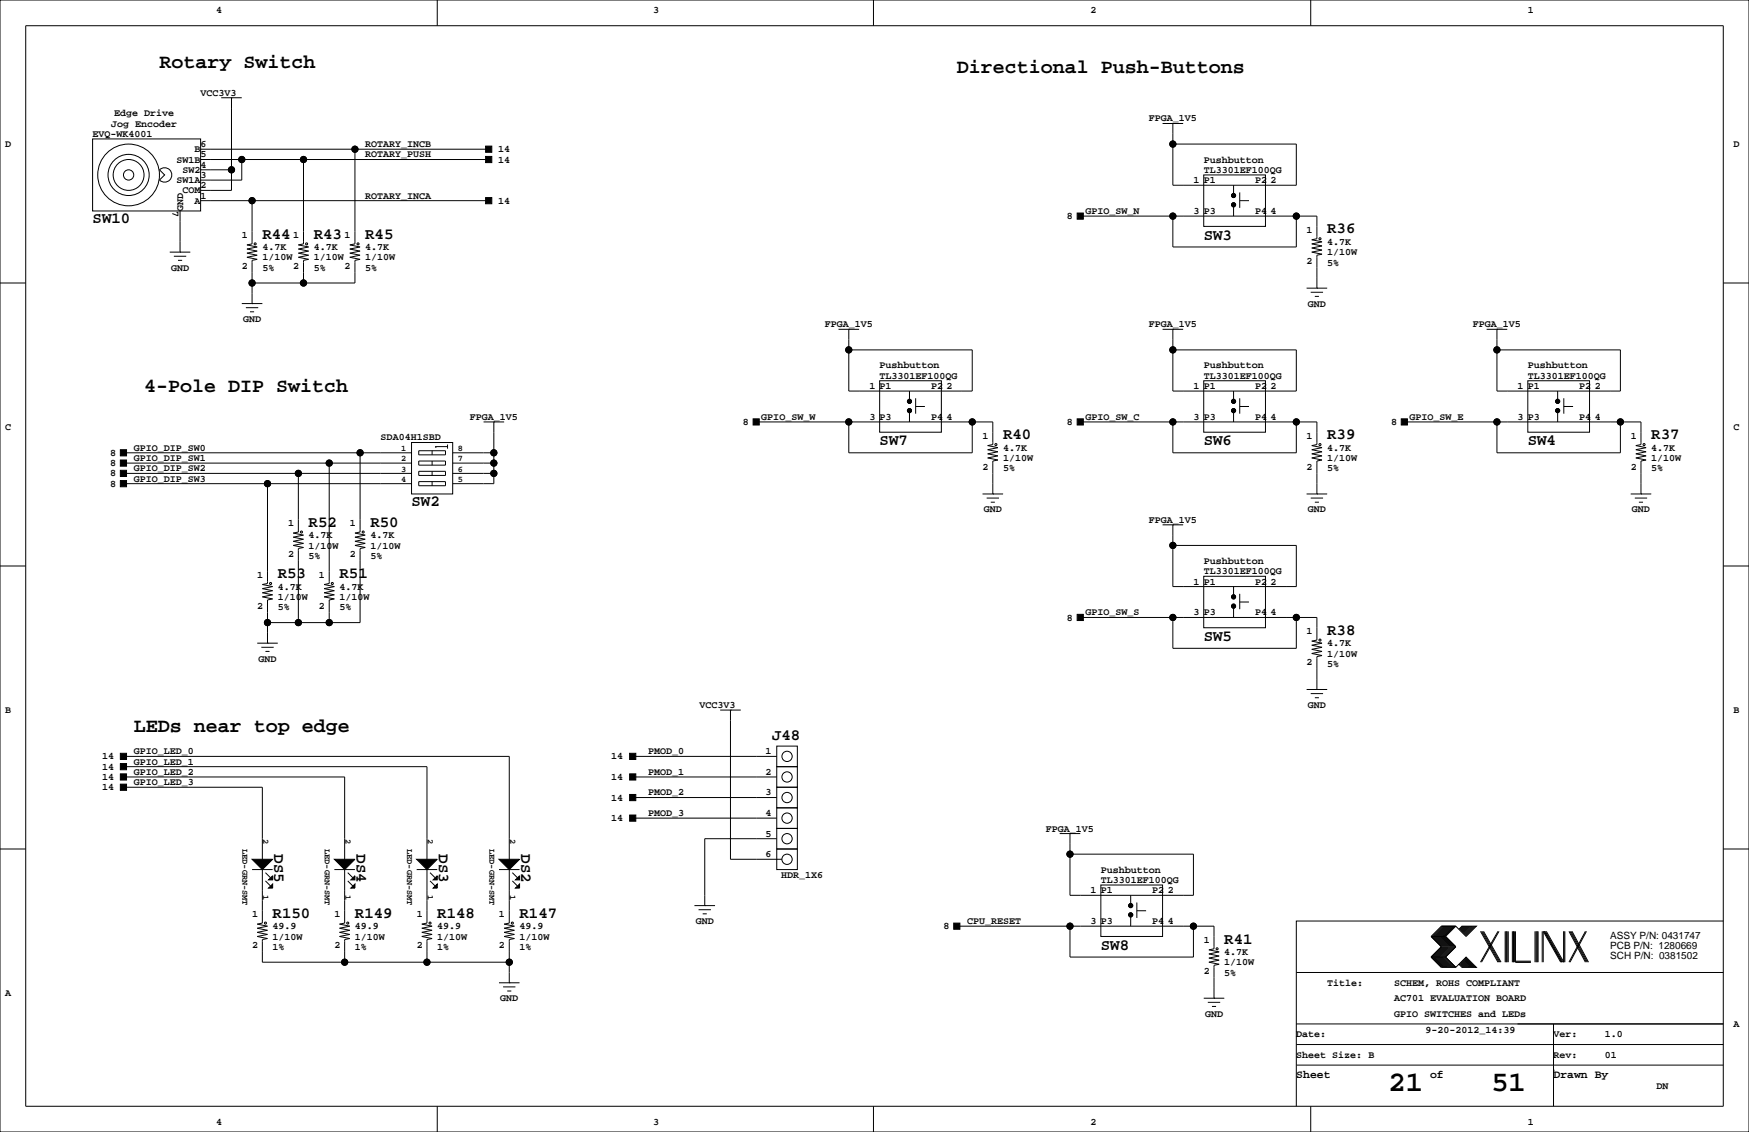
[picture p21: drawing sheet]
<svg xmlns="http://www.w3.org/2000/svg" width="432mm" height="279mm" viewBox="0 0 432 279" stroke-linecap="round" stroke-linejoin="round" font-family="sans-serif">
<defs><g id="words">
<g font-size="7.1">
<text x="342.8" y="269.3">21</text>
<text x="368.2" y="269.3">51</text>
</g>
<g font-size="4.9">
<text x="39.4" y="16.8">Rotary Switch</text>
<text x="236.2" y="18">Directional Push-Buttons</text>
<text x="35.6" y="96.8">4-Pole DIP Switch</text>
<text x="33" y="180.6">LEDs near top edge</text>
</g>
<g font-size="3.9">
<text x="22.9" y="55.1">SW10</text>
<text x="64.8" y="58.9">R44</text>
<text x="77.5" y="58.9">R43</text>
<text x="90.2" y="58.9">R45</text>
<text x="297.2" y="59.2">SW3</text>
<text x="327.7" y="57.6">R36</text>
<text x="217.2" y="110">SW7</text>
<text x="247.6" y="108.4">R40</text>
<text x="297.2" y="110">SW6</text>
<text x="327.7" y="108.4">R39</text>
<text x="377.2" y="110">SW4</text>
<text x="407.7" y="108.4">R37</text>
<text x="101.6" y="124.9">SW2</text>
<text x="76.2" y="130">R52</text>
<text x="91.4" y="130">R50</text>
<text x="68.6" y="142.7">R53</text>
<text x="83.8" y="142.7">R51</text>
<text x="297.2" y="158.2">SW5</text>
<text x="327.7" y="156.7">R38</text>
<text x="190.6" y="182.6">J48</text>
<text x="67.7" y="210.8" transform="rotate(90 67.7 210.8)">DS5</text>
<text x="88" y="210.8" transform="rotate(90 88 210.8)">DS4</text>
<text x="108.3" y="210.8" transform="rotate(90 108.3 210.8)">DS3</text>
<text x="128.6" y="210.8" transform="rotate(90 128.6 210.8)">DS2</text>
<text x="67.3" y="226.5">R150</text>
<text x="87.6" y="226.5">R149</text>
<text x="107.9" y="226.5">R148</text>
<text x="128.3" y="226.5">R147</text>
<text x="302.3" y="232.9">R41</text>
<text x="271.8" y="234.4">SW8</text>
</g>
<g font-size="2.8">
<text x="320" y="266.1">Sheet</text>
<text x="353.1" y="266.1">of</text>
<text x="383.5" y="266.1">Drawn By</text>
</g>
<g font-size="2.5">
<text x="53.3" y="3.3">4</text>
<text x="161.3" y="3.3">3</text>
<text x="269.2" y="3.3">2</text>
<text x="377.2" y="3.3">1</text>
<text x="49.5" y="23.6">VCC3V3</text>
<text x="28.2" y="28.7">Edge Drive</text>
<text x="283.6" y="30">FPGA_1V5</text>
<text x="22.9" y="33.8">EVQ-WK4001</text>
<text x="27.4" y="31.2">Jog Encoder</text>
<text x="1.3" y="36.3">D</text>
<text x="43.6" y="40.1">SW1B</text>
<text x="48" y="37.6">B</text>
<text x="49.5" y="41.4">4</text>
<text x="49.5" y="36.3">6</text>
<text x="49.5" y="38.9">5</text>
<text x="90.2" y="38.9">ROTARY_PUSH</text>
<text x="90.2" y="36.3">ROTARY_INCB</text>
<text x="123" y="40.1">14</text>
<text x="123" y="37.6">14</text>
<text x="297.2" y="40.1">Pushbutton</text>
<text x="428" y="36.3">D</text>
<text x="43.6" y="45.2">SW1A</text>
<text x="45.1" y="42.7">SW2</text>
<text x="45.1" y="47.8">COM</text>
<text x="49.5" y="46.5">2</text>
<text x="49.5" y="43.9">3</text>
<text x="294.6" y="45.2">1</text>
<text x="297.2" y="45.2">P1</text>
<text x="297.2" y="42.7">TL3301EF100QG</text>
<text x="309.9" y="45.2">P2</text>
<text x="313.7" y="45.2">2</text>
<text x="42.6" y="52.1" transform="rotate(90 42.6 52.1)">7</text>
<text x="45.2" y="52.1" transform="rotate(-90 45.2 52.1)">GND</text>
<text x="48" y="50.3">A</text>
<text x="49.5" y="49">1</text>
<text x="90.2" y="49">ROTARY_INCA</text>
<text x="123" y="50.3">14</text>
<text x="268" y="52.8">GPIO_SW_N</text>
<text x="294.6" y="52.8">3</text>
<text x="297.2" y="52.8">P3</text>
<text x="309.9" y="52.8">P4</text>
<text x="313.7" y="52.8">4</text>
<text x="59.7" y="58.8">1</text>
<text x="72.4" y="58.8">1</text>
<text x="85.1" y="58.8">1</text>
<text x="263.4" y="54.1">8</text>
<text x="322.6" y="57.5">1</text>
<text x="64.8" y="64.3">1/10W</text>
<text x="64.8" y="61.7">4.7K</text>
<text x="77.5" y="61.7">4.7K</text>
<text x="77.5" y="64.3">1/10W</text>
<text x="90.2" y="64.3">1/10W</text>
<text x="90.2" y="61.7">4.7K</text>
<text x="322.6" y="65.1">2</text>
<text x="327.7" y="65.5">5%</text>
<text x="327.7" y="63">1/10W</text>
<text x="327.7" y="60.5">4.7K</text>
<text x="42.2" y="66.8">GND</text>
<text x="59.7" y="66.4">2</text>
<text x="64.8" y="66.8">5%</text>
<text x="72.4" y="66.4">2</text>
<text x="77.5" y="66.8">5%</text>
<text x="85.1" y="66.4">2</text>
<text x="90.2" y="66.8">5%</text>
<text x="322.9" y="75.7">GND</text>
<text x="60" y="79.5">GND</text>
<text x="203.6" y="80.8">FPGA_1V5</text>
<text x="283.6" y="80.8">FPGA_1V5</text>
<text x="363.6" y="80.8">FPGA_1V5</text>
<text x="217.2" y="90.9">Pushbutton</text>
<text x="217.2" y="93.5">TL3301EF100QG</text>
<text x="297.2" y="90.9">Pushbutton</text>
<text x="297.2" y="93.5">TL3301EF100QG</text>
<text x="377.2" y="90.9">Pushbutton</text>
<text x="377.2" y="93.5">TL3301EF100QG</text>
<text x="214.6" y="96">1</text>
<text x="217.2" y="96">P1</text>
<text x="229.9" y="96">P2</text>
<text x="233.7" y="96">2</text>
<text x="294.6" y="96">1</text>
<text x="297.2" y="96">P1</text>
<text x="309.9" y="96">P2</text>
<text x="313.7" y="96">2</text>
<text x="374.6" y="96">1</text>
<text x="377.2" y="96">P1</text>
<text x="389.9" y="96">P2</text>
<text x="393.7" y="96">2</text>
<text x="1.3" y="106.2">C</text>
<text x="116" y="103.6">FPGA_1V5</text>
<text x="183.4" y="104.9">8</text>
<text x="188" y="103.6">GPIO_SW_W</text>
<text x="214.6" y="103.6">3</text>
<text x="217.2" y="103.6">P3</text>
<text x="229.9" y="103.6">P4</text>
<text x="233.7" y="103.6">4</text>
<text x="263.4" y="104.9">8</text>
<text x="268" y="103.6">GPIO_SW_C</text>
<text x="294.6" y="103.6">3</text>
<text x="297.2" y="103.6">P3</text>
<text x="309.9" y="103.6">P4</text>
<text x="313.7" y="103.6">4</text>
<text x="343.4" y="104.9">8</text>
<text x="348" y="103.6">GPIO_SW_E</text>
<text x="374.6" y="103.6">3</text>
<text x="377.2" y="103.6">P3</text>
<text x="389.9" y="103.6">P4</text>
<text x="393.7" y="103.6">4</text>
<text x="428" y="106.2">C</text>
<text x="27.2" y="112.5">8</text>
<text x="33" y="111.3">GPIO_DIP_SW0</text>
<text x="33" y="113.8">GPIO_DIP_SW1</text>
<text x="94" y="108.7">SDA04H1SBD</text>
<text x="242.6" y="108.3">1</text>
<text x="247.6" y="113.8">1/10W</text>
<text x="247.6" y="111.3">4.7K</text>
<text x="322.6" y="108.3">1</text>
<text x="327.7" y="111.3">4.7K</text>
<text x="327.7" y="113.8">1/10W</text>
<text x="402.6" y="108.3">1</text>
<text x="407.7" y="111.3">4.7K</text>
<text x="407.7" y="113.8">1/10W</text>
<text x="27.2" y="115.1">8</text>
<text x="27.2" y="117.6">8</text>
<text x="33" y="118.9">GPIO_DIP_SW3</text>
<text x="33" y="116.3">GPIO_DIP_SW2</text>
<text x="242.6" y="115.9">2</text>
<text x="247.6" y="116.3">5%</text>
<text x="322.6" y="115.9">2</text>
<text x="327.7" y="116.3">5%</text>
<text x="402.6" y="115.9">2</text>
<text x="407.7" y="116.3">5%</text>
<text x="27.2" y="120.1">8</text>
<text x="71.1" y="129.9">1</text>
<text x="86.4" y="129.9">1</text>
<text x="242.9" y="126.5">GND</text>
<text x="283.6" y="129">FPGA_1V5</text>
<text x="322.9" y="126.5">GND</text>
<text x="402.9" y="126.5">GND</text>
<text x="71.1" y="137.5">2</text>
<text x="76.2" y="132.8">4.7K</text>
<text x="76.2" y="135.4">1/10W</text>
<text x="76.2" y="137.9">5%</text>
<text x="86.4" y="137.5">2</text>
<text x="91.4" y="132.8">4.7K</text>
<text x="91.4" y="135.4">1/10W</text>
<text x="91.4" y="137.9">5%</text>
<text x="63.5" y="142.6">1</text>
<text x="78.7" y="142.6">1</text>
<text x="297.2" y="139.2">Pushbutton</text>
<text x="297.2" y="141.7">TL3301EF100QG</text>
<text x="68.6" y="148.1">1/10W</text>
<text x="68.6" y="145.5">4.7K</text>
<text x="83.8" y="148.1">1/10W</text>
<text x="83.8" y="145.5">4.7K</text>
<text x="294.6" y="144.3">1</text>
<text x="297.2" y="144.3">P1</text>
<text x="309.9" y="144.3">P2</text>
<text x="313.7" y="144.3">2</text>
<text x="63.5" y="150.2">2</text>
<text x="68.6" y="150.6">5%</text>
<text x="78.7" y="150.2">2</text>
<text x="83.8" y="150.6">5%</text>
<text x="263.4" y="153.2">8</text>
<text x="268" y="151.9">GPIO_SW_S</text>
<text x="294.6" y="151.9">3</text>
<text x="297.2" y="151.9">P3</text>
<text x="309.9" y="151.9">P4</text>
<text x="313.7" y="151.9">4</text>
<text x="322.6" y="156.6">1</text>
<text x="327.7" y="159.5">4.7K</text>
<text x="63.8" y="163.3">GND</text>
<text x="322.6" y="164.2">2</text>
<text x="327.7" y="164.6">5%</text>
<text x="327.7" y="162.1">1/10W</text>
<text x="1.3" y="176">B</text>
<text x="172.7" y="174.8">VCC3V3</text>
<text x="322.9" y="174.8">GND</text>
<text x="428" y="176">B</text>
<text x="25.2" y="187.5">14</text>
<text x="25.2" y="190">14</text>
<text x="33" y="186.2">GPIO_LED_0</text>
<text x="33" y="188.7">GPIO_LED_1</text>
<text x="33" y="191.3">GPIO_LED_2</text>
<text x="150.9" y="187.5">14</text>
<text x="160" y="186.2">PMOD_0</text>
<text x="160" y="191.3">PMOD_1</text>
<text x="189" y="186.2">1</text>
<text x="189" y="191.3">2</text>
<text x="25.2" y="192.5">14</text>
<text x="25.2" y="195.1">14</text>
<text x="33" y="193.8">GPIO_LED_3</text>
<text x="150.9" y="192.5">14</text>
<text x="150.9" y="197.6">14</text>
<text x="160" y="196.3">PMOD_2</text>
<text x="189" y="196.3">3</text>
<text x="150.9" y="202.7">14</text>
<text x="160" y="201.4">PMOD_3</text>
<text x="189" y="201.4">4</text>
<text x="189" y="206.5">5</text>
<text x="258.2" y="205.2">FPGA_1V5</text>
<text x="189" y="211.6">6</text>
<text x="271.8" y="215.4">Pushbutton</text>
<text x="192.8" y="216.7">HDR_1X6</text>
<text x="269.2" y="220.5">1</text>
<text x="271.8" y="220.5">P1</text>
<text x="271.8" y="217.9">TL3301EF100QG</text>
<text x="284.5" y="220.5">P2</text>
<text x="288.3" y="220.5">2</text>
<text x="62.2" y="226.4">1</text>
<text x="82.5" y="226.4">1</text>
<text x="102.9" y="226.4">1</text>
<text x="123.2" y="226.4">1</text>
<text x="67.3" y="231.9">1/10W</text>
<text x="67.3" y="229.4">49.9</text>
<text x="87.6" y="229.4">49.9</text>
<text x="87.6" y="231.9">1/10W</text>
<text x="107.9" y="231.9">1/10W</text>
<text x="107.9" y="229.4">49.9</text>
<text x="128.3" y="229.4">49.9</text>
<text x="128.3" y="231.9">1/10W</text>
<text x="171.8" y="228.1">GND</text>
<text x="232.9" y="229.4">8</text>
<text x="238.8" y="228.1">CPU_RESET</text>
<text x="269.2" y="228.1">3</text>
<text x="271.8" y="228.1">P3</text>
<text x="284.5" y="228.1">P4</text>
<text x="288.3" y="228.1">4</text>
<text x="297.2" y="232.8">1</text>
<text x="397.5" y="231.7">ASSY P/N: 0431747</text>
<text x="62.2" y="234">2</text>
<text x="67.3" y="234.4">1%</text>
<text x="82.5" y="234">2</text>
<text x="87.6" y="234.4">1%</text>
<text x="102.9" y="234">2</text>
<text x="107.9" y="234.4">1%</text>
<text x="123.2" y="234">2</text>
<text x="128.3" y="234.4">1%</text>
<text x="302.3" y="238.3">1/10W</text>
<text x="302.3" y="235.7">4.7K</text>
<text x="397.5" y="236.8">SCH P/N: 0381502</text>
<text x="397.5" y="234.2">PCB P/N: 1280669</text>
<text x="1.3" y="245.9">A</text>
<text x="297.2" y="240.4">2</text>
<text x="302.3" y="240.8">5%</text>
<text x="327.7" y="243.3">Title:</text>
<text x="344.2" y="243.3">SCHEM, ROHS COMPLIANT</text>
<text x="123.5" y="247.1">GND</text>
<text x="297.5" y="251">GND</text>
<text x="344.2" y="247.1">AC701 EVALUATION BOARD</text>
<text x="344.2" y="251">GPIO SWITCHES and LEDs</text>
<text x="320" y="256">Date:</text>
<text x="351.9" y="255">9-20-2012_14:39</text>
<text x="383.5" y="256">Ver:</text>
<text x="396.2" y="256">1.0</text>
<text x="428" y="253.5">A</text>
<text x="320" y="261.1">Sheet Size: B</text>
<text x="383.5" y="261.1">Rev:</text>
<text x="396.2" y="261.1">01</text>
<text x="408.9" y="268.7">DN</text>
<text x="53.3" y="277.6">4</text>
<text x="161.3" y="277.6">3</text>
<text x="269.2" y="277.6">2</text>
<text x="377.2" y="277.6">1</text>
</g>
<g font-size="2.1">
<text x="99.1" y="111.3">1</text>
<text x="99.1" y="113.9">2</text>
<text x="113" y="113.9">7</text>
<text x="113" y="111.3">8</text>
<text x="99.1" y="116.4">3</text>
<text x="99.1" y="118.9">4</text>
<text x="113" y="118.9">5</text>
<text x="113" y="116.4">6</text>
<text x="59.9" y="209.5" transform="rotate(90 59.9 209.5)">LED-GRN-SMT</text>
<text x="65" y="207" transform="rotate(90 65 207)">2</text>
<text x="80.2" y="209.5" transform="rotate(90 80.2 209.5)">LED-GRN-SMT</text>
<text x="85.3" y="207" transform="rotate(90 85.3 207)">2</text>
<text x="100.5" y="209.5" transform="rotate(90 100.5 209.5)">LED-GRN-SMT</text>
<text x="105.6" y="207" transform="rotate(90 105.6 207)">2</text>
<text x="120.8" y="209.5" transform="rotate(90 120.8 209.5)">LED-GRN-SMT</text>
<text x="125.9" y="207" transform="rotate(90 125.9 207)">2</text>
<text x="65" y="221" transform="rotate(90 65 221)">1</text>
<text x="85.3" y="221" transform="rotate(90 85.3 221)">1</text>
<text x="105.6" y="221" transform="rotate(90 105.6 221)">1</text>
<text x="125.9" y="221" transform="rotate(90 125.9 221)">1</text>
</g>
</g></defs>
<g fill="none" stroke="#000" stroke-width=".25">
<path d="M0 0h431.8v279.4h-431.8zM6.3 6.4h419.1v266.6h-419.1zM107.9 0v6.4M215.6 0v6.4M323.6 0v6.4M22.9 34.3h26.6v17.8h-26.6zM49.5 36.8h71.1M49.5 39.4h71.1M54.6 24.1h5.1M57.1 24.1h.1M57.1 24.1v22.9h-7.6M59.7 39.4v5h-10.2"/>
<path d="M74.9 39.4v20.8l-1.2 .3 2.5 .5-2.5 .5 2.5 .5-2.5 .5 2.5 .5-2.5 .5 2.5 .5-1.3 .3v5.5M87.6 36.8v23.4l-1.2 .3 2.5 .5-2.5 .5 2.5 .5-2.5 .5 2.5 .5-2.5 .5 2.5 .5-1.3 .3v5.5h-25.4M287 30.5h5.1M289.6 30.5h.1M289.6 30.5v15.2h30.4v-10.1h-30.4M39.4 41.9a1.79 1.79 0 0 1 2.5 0 1.79 1.79 0 0 1 0 2.5 1.79 1.79 0 0 1-2.5 0l1.2-1.2zM44.4 52.1v10.1M49.5 41.9h7.6M49.5 49.5h71.1M62.2 49.5v10.7l-1.2 .3 2.5 .5-2.5 .5 2.5 .5-2.5 .5 2.5 .5-2.5 .5 2.5 .5-1.3 .3v10.6M266.7 53.3h58.4v5.6l-1.3 .3 2.6 .5-2.6 .5 2.6 .5-2.6 .5 2.6 .5-2.6 .5 2.6 .5-1.3 .3v8.1M289.6 53.3v7.7h30.4v-7.7"/>
<path d="M297.2 43.2h15.2v12.7h-15.2zM304.5 45.7v2.1M304.5 51.1v2.2M306.1 49.5h2.3M306.1 47.5v3.8M0 69.8h6.3M41.9 62.2h5.1M42.9 63.2h3.1M43.9 64.3h1.1M44.4 62.2h.1M59.7 74.9h5.1M60.7 75.9h3.1"/>
<path d="M61.7 77h1M62.2 74.9h.1M322.6 71.1h5.1M323.6 72.1h3M324.6 73.2h1M325.1 71.1h.1M425.4 69.8h6.4M207 81.3h5.1M209.5 81.3h.1M209.5 81.3v15.2h30.5v-10.1h-30.5M217.2 94h15.2v12.7h-15.2zM224.5 96.5v2.1"/>
<path d="M226.1 98.3v3.8M287 81.3h5.1M289.6 81.3h.1M289.6 81.3v15.2h30.4v-10.1h-30.4M297.2 94h15.2v12.7h-15.2zM304.5 96.5v2.1M306.1 98.3v3.8M367 81.3h5.1M369.6 81.3h.1M369.6 81.3v15.2h30.4v-10.1h-30.4M377.2 94h15.2v12.7h-15.2zM384.6 96.5v2.1"/>
<path d="M386.1 98.3v3.8M30.5 116.8h71.1M30.5 114.3h71.1M30.5 111.8h71.1M30.5 119.4h71.1M66 119.4v24.6l-1.2 .3 2.5 .5-2.5 .5 2.5 .5-2.5 .5 2.5 .5-2.5 .5 2.5 .5-1.3 .3v10.7M73.7 116.8v14.5l-1.3 .3 2.5 .5-2.5 .5 2.5 .5-2.5 .5 2.5 .5-2.5 .5 2.5 .5-1.2 .3v18.3M81.3 114.3v29.7l-1.3 .3 2.5 .5-2.5 .5 2.5 .5-2.5 .5 2.5 .5-2.5 .5 2.5 .5-1.2 .3v5.6M88.9 111.8v19.5l-1.3 .3 2.6 .5-2.6 .5 2.6 .5-2.6 .5 2.6 .5-2.6 .5 2.6 .5-1.3 .3v18.3h-22.9M101.6 109.2h10.2v12.7h-10.2zM103.4 118.9h6.6v1h-6.6zM103.4 111.3h6.6v1h-6.6z"/>
<path d="M103.4 113.8h6.6v1h-6.6zM103.4 116.3h6.6v1h-6.6zM106.7 111.3v1M106.7 113.8v1M106.7 116.3v1M106.7 118.9v1M110.5 110.2h-3.1l.3 .3M110.5 109.7v1M111.8 116.8h10.1M111.8 114.3h10.1M111.8 111.8h10.1M119.4 104.1h5.1"/>
<path d="M121.9 104.1h.1M121.9 104.1v15.3h-10.1M186.7 104.1h58.4v5.6l-1.3 .3 2.6 .5-2.6 .5 2.6 .5-2.6 .5 2.6 .5-2.6 .5 2.6 .5-1.3 .3v8.1M209.5 104.1v7.7h30.5v-7.7M224.5 101.9v2.2M226.1 100.3h2.2M266.7 104.1h58.4v5.6l-1.3 .3 2.6 .5-2.6 .5 2.6 .5-2.6 .5 2.6 .5-2.6 .5 2.6 .5-1.3 .3v8.1M289.6 104.1v7.7h30.4v-7.7M304.5 101.9v2.2M306.1 100.3h2.3M346.7 104.1h58.4v5.6l-1.2 .3 2.5 .5-2.5 .5 2.5 .5-2.5 .5 2.5 .5-2.5 .5 2.5 .5-1.3 .3v8.1M369.6 104.1v7.7h30.4v-7.7"/>
<path d="M384.6 101.9v2.2M386.1 100.3h2.3M0 139.7h6.3M242.6 121.9h5M243.6 122.9h3M244.6 124h1M245.1 121.9h.1M287 129.5h5.1M289.6 129.5h.1M289.6 129.5v15.3h30.4v-10.2h-30.4M322.6 121.9h5.1M323.6 122.9h3"/>
<path d="M324.6 124h1M325.1 121.9h.1M402.6 121.9h5.1M403.6 122.9h3.1M404.6 124h1M405.1 121.9h.1M425.4 139.7h6.4M63.5 158.8h5.1M64.5 159.8h3.1M66 158.8h.1M266.7 152.4h58.4v5.6l-1.3 .2 2.6 .6-2.6 .5 2.6 .5-2.6 .5 2.6 .5-2.6 .5 2.6 .5-1.3 .3v8.1M289.6 152.4v7.6h30.4v-7.6"/>
<path d="M297.2 142.2h15.2v12.7h-15.2zM304.5 144.8v2M304.5 150.1v2.3M306.1 146.6v3.8M306.1 148.6h2.3M65.5 160.8h1M177.8 175.3h5.1M180.3 175.3h.1M180.3 175.3v36.8h12.7M322.6 170.2h5.1M323.6 171.2h3M324.6 172.2h1"/>
<path d="M325.1 170.2h.1M30.5 191.8h54.6v20.3M30.5 186.7h95.2v25.4M30.5 194.3h34.3v17.8M30.5 189.2h74.9v22.9M156.2 196.8h35.6M156.2 191.8h35.6M156.2 186.7h35.6M191.8 199.4h5v5.1h-5zM191.8 194.3h5v5.1h-5zM191.8 184.1h5v5.1h-5zM191.8 189.2h5v5.1h-5z"/>
<path d="M0 209.5h6.3M62.2 214.6h5.1M64.8 214.6v13.2l-1.3 .3 2.5 .5-2.5 .5 2.5 .5-2.5 .5 2.5 .5-2.5 .5 2.5 .5-1.2 .3v5.6h60.9M65.5 215.4l1.3 1.3M65.5 217.4l1.3 1.3M82.5 214.6h5.1M85.1 214.6v13.2l-1.3 .3 2.6 .5-2.6 .5 2.6 .5-2.6 .5 2.6 .5-2.6 .5 2.6 .5-1.3 .3v5.6M85.9 215.4l1.2 1.3M85.9 217.4l1.2 1.3M102.9 214.6h5M105.4 214.6v13.2l-1.3 .3 2.6 .5-2.6 .5 2.6 .5-2.6 .5 2.6 .5-2.6 .5 2.6 .5-1.3 .3v5.6M106.2 215.4l1.2 1.3"/>
<path d="M106.2 217.4l1.2 1.3M123.2 214.6h5.1M125.7 214.6v13.2l-1.2 .3 2.5 .5-2.5 .5 2.5 .5-2.5 .5 2.5 .5-2.5 .5 2.5 .5-1.3 .3v10.7M126.5 215.4l1.3 1.3M126.5 217.4l1.3 1.3M156.2 201.9h35.6M191.8 204.5h5v5h-5zM191.8 209.5h5v5.1h-5zM191.8 207h-17.8v16.5M261.6 205.7h5.1M264.2 205.7h.1M264.2 205.7v15.3h30.4v-10.2h-30.4"/>
<path d="M271.8 218.4h15.2v12.7h-15.2zM425.4 209.5h6.4M171.4 223.5h5.1M172.5 224.5h3M173.5 225.6h1M174 223.5h.1M236.2 228.6h63.5v5.6l-1.3 .2 2.6 .5-2.6 .6 2.6 .5-2.6 .5 2.6 .5-2.6 .5 2.6 .5-1.3 .3v8.1M264.2 228.6v7.6h30.4v-7.6M279.1 221v2M279.1 226.3v2.3M280.7 222.8v3.8M280.7 224.8h2.3"/>
<path d="M353.3 236.2l2.6 2.6h3.5M353.3 231.1l2.6 2.6-2.6 2.5M353.3 236.2h3.6M353.3 231.1h3.6M356.1 228.6l-2.5 2.5 2.5 2.6-2.5 2.5 2.5 2.6M356.4 228.6l-2.6 2.5 2.6 2.6-2.6 2.5 2.6 2.6M356.6 228.6l-2.5 2.5 2.5 2.6-2.5 2.5 2.5 2.6M356.9 228.6l-2.6 2.5 2.6 2.6-2.6 2.5 2.6 2.6M356.9 231.1l2.5 2.6-2.5 2.5M356.9 236.2l2.5 2.6M357.1 228.6l-2.5 2.5 2.5 2.6-2.5 2.5 2.5 2.6M357.4 228.6l-2.6 2.5 2.6 2.6-2.6 2.5 2.6 2.6"/>
<path d="M357.6 228.6l-2.5 2.5 2.5 2.6-2.5 2.5 2.5 2.6M357.9 228.6l-2.6 2.5 2.6 2.6-2.6 2.5 2.6 2.6M358.1 228.6l-2.5 2.5 2.5 2.6-2.5 2.5 2.5 2.6M358.4 228.6l-2.5 2.5 2.5 2.6-2.5 2.5 2.5 2.6M358.6 228.6l-2.5 2.5 2.5 2.6-2.5 2.5 2.5 2.6M358.9 228.6l-2.5 2.5 2.5 2.6-2.5 2.5 2.5 2.6M359.2 228.6l-2.6 2.5 2.6 2.6-2.6 2.5 2.6 2.6M359.4 228.6l2.5 2.5 2.6-2.5h-3.6l-.7 .8M359.4 228.6h-3.5l-2.6 2.5M359.4 228.6l-2.5 2.5M360.2 238l.7 .8h3.6l-2.6-2.6-2.5 2.6M360.4 237.7l1 1.1"/>
<path d="M360.4 238l.8 .8M360.7 237.5l1.2 1.3M360.7 237.7l1 1.1M360.9 237.2l1.6 1.6M360.9 237.5l1.3 1.3M361.2 237l1.8 1.8M361.2 237.2l1.5 1.6M361.2 228.6l-.8 .8M361.4 236.7l2.1 2.1M361.4 237l1.8 1.8M361.4 228.6l-1 1M361.7 236.5l2.3 2.3"/>
<path d="M361.7 236.7l2 2.1M361.7 228.6l-1 1M361.9 236.5l2.3 2.3M361.9 228.6l-1.2 1.3M362.2 228.6l-1.3 1.3M362.5 228.6l-1.6 1.5M362.7 228.6l-1.5 1.5M363 228.6l-1.8 1.8M363.2 228.6l-1.8 1.8M363.5 228.6l-2.1 2M363.7 228.6l-2 2M364 228.6l-2.3 2.3"/>
<path d="M364.2 228.6l-2.3 2.3M365.5 229.9l4.3 7.6M365.8 229.9l4.3 7.6M366 229.9l4.3 7.6M366.3 229.9l4.3 7.6M369.8 229.9l-4.3 7.6M370.1 229.9l-4.3 7.6M371.6 229.9v7.6M371.9 229.9v7.6M372.1 229.9v7.6M372.4 229.9v7.6M373.4 229.9v7.6"/>
<path d="M373.6 229.9v7.6M373.9 229.9v7.6M374.1 229.9v7.6h3.9M374.1 237.2h3.9M379 229.9v7.6M379.2 229.9v7.6M379.5 229.9v7.6M379.7 229.9v7.6M380.7 229.9v7.6M381 237.5v-7.6l4.3 7.6M381.3 229.9l4.3 7.6M381.5 229.9l4.3 7.6"/>
<path d="M381.8 229.9l4.3 7.6v-7.6M386.3 229.9v7.6M387.3 229.9l4.1 7.6M387.6 229.9l4.1 7.6M387.9 229.9l4 7.6M388.1 229.9l4.1 7.6M391.4 229.9l-4.1 7.6M391.7 229.9l-4.1 7.6M425.4 227.3h-105.4v35.6M123.2 242.6h5.1M124.2 243.6h3.1M125.2 244.6h1"/>
<path d="M125.7 242.6h.1M297.2 246.4h5.1M298.2 247.4h3M299.2 248.4h1M299.7 246.4h.1M320 257.8h105.4M320 252.7h105.4M320 240h105.4M383.5 252.7v20.3M107.9 273v6.4M215.6 273v6.4M320 262.9v10.1"/>
<path d="M320 262.9h105.4M323.6 273v6.4M383.5 264.2h.1"/>
<circle cx="59.7" cy="39.4" r=".76"/>
<circle cx="74.9" cy="39.4" r=".76"/>
<circle cx="87.6" cy="36.8" r=".76"/>
<circle cx="289.6" cy="35.6" r=".76"/>
<circle cx="31.7" cy="43.2" r="7.6"/>
<circle cx="31.7" cy="43.2" r="3.8"/>
<circle cx="31.7" cy="43.2" r="5.1"/>
<circle cx="31.7" cy="43.2" r="1.27"/>
<circle cx="57.2" cy="41.9" r=".76"/>
<circle cx="62.2" cy="49.5" r=".76"/>
<circle cx="289.6" cy="53.3" r=".76"/>
<circle cx="304.5" cy="48.3" r=".51"/>
<circle cx="304.5" cy="50.5" r=".51"/>
<circle cx="320" cy="53.3" r=".76"/>
<circle cx="325.9" cy="58.9" r=".25"/>
<circle cx="62.2" cy="69.8" r=".76"/>
<circle cx="63" cy="60.2" r=".25"/>
<circle cx="74.9" cy="69.8" r=".76"/>
<circle cx="75.7" cy="60.2" r=".25"/>
<circle cx="88.4" cy="60.2" r=".25"/>
<circle cx="209.6" cy="86.4" r=".76"/>
<circle cx="224.5" cy="99.1" r=".51"/>
<circle cx="289.6" cy="86.4" r=".76"/>
<circle cx="304.5" cy="99.1" r=".51"/>
<circle cx="369.6" cy="86.4" r=".76"/>
<circle cx="384.6" cy="99.1" r=".51"/>
<circle cx="66" cy="119.4" r=".76"/>
<circle cx="73.7" cy="116.8" r=".76"/>
<circle cx="81.3" cy="114.3" r=".76"/>
<circle cx="88.9" cy="111.8" r=".76"/>
<circle cx="121.9" cy="114.3" r=".76"/>
<circle cx="121.9" cy="116.8" r=".76"/>
<circle cx="121.9" cy="111.8" r=".76"/>
<circle cx="209.6" cy="104.1" r=".76"/>
<circle cx="224.5" cy="101.3" r=".51"/>
<circle cx="240" cy="104.1" r=".76"/>
<circle cx="245.9" cy="109.7" r=".25"/>
<circle cx="289.6" cy="104.1" r=".76"/>
<circle cx="304.5" cy="101.3" r=".51"/>
<circle cx="320" cy="104.1" r=".76"/>
<circle cx="325.9" cy="109.7" r=".25"/>
<circle cx="369.6" cy="104.1" r=".76"/>
<circle cx="384.6" cy="101.3" r=".51"/>
<circle cx="400.1" cy="104.1" r=".76"/>
<circle cx="405.9" cy="109.7" r=".25"/>
<circle cx="74.4" cy="131.3" r=".25"/>
<circle cx="89.7" cy="131.3" r=".25"/>
<circle cx="289.6" cy="134.6" r=".76"/>
<circle cx="66" cy="153.7" r=".76"/>
<circle cx="66.8" cy="144" r=".25"/>
<circle cx="73.7" cy="153.7" r=".76"/>
<circle cx="81.3" cy="153.7" r=".76"/>
<circle cx="82" cy="144" r=".25"/>
<circle cx="289.6" cy="152.4" r=".76"/>
<circle cx="304.5" cy="147.3" r=".51"/>
<circle cx="304.5" cy="149.6" r=".51"/>
<circle cx="320" cy="152.4" r=".76"/>
<circle cx="325.9" cy="158" r=".25"/>
<circle cx="194.3" cy="196.8" r="1.27"/>
<circle cx="194.3" cy="191.8" r="1.27"/>
<circle cx="194.3" cy="186.7" r="1.27"/>
<circle cx="194.3" cy="207" r="1.27"/>
<circle cx="194.3" cy="201.9" r="1.27"/>
<circle cx="194.3" cy="212.1" r="1.27"/>
<circle cx="264.2" cy="210.8" r=".76"/>
<circle cx="65.5" cy="227.8" r=".25"/>
<circle cx="85.1" cy="237.5" r=".76"/>
<circle cx="85.9" cy="227.8" r=".25"/>
<circle cx="105.4" cy="237.5" r=".76"/>
<circle cx="106.2" cy="227.8" r=".25"/>
<circle cx="125.7" cy="237.5" r=".76"/>
<circle cx="126.5" cy="227.8" r=".25"/>
<circle cx="264.2" cy="228.6" r=".76"/>
<circle cx="279.1" cy="225.8" r=".51"/>
<circle cx="279.1" cy="223.5" r=".51"/>
<circle cx="294.6" cy="228.6" r=".76"/>
<circle cx="300.5" cy="234.2" r=".25"/>
</g>
<g fill="#000" stroke="#000" stroke-width=".25">
<path d="M119.9 36.1h1.5v1.5h-1.5z" fill-rule="evenodd"/>
<path d="M119.9 38.6h1.5v1.5h-1.5z" fill-rule="evenodd"/>
<path d="M119.9 48.8h1.5v1.5h-1.5z" fill-rule="evenodd"/>
<path d="M265.9 52.6h1.6v1.5h-1.6z" fill-rule="evenodd"/>
<path d="M29.7 116.1h1.5v1.5h-1.5z" fill-rule="evenodd"/>
<path d="M29.7 113.5h1.5v1.6h-1.5z" fill-rule="evenodd"/>
<path d="M29.7 111h1.5v1.5h-1.5z" fill-rule="evenodd"/>
<path d="M185.9 103.4h1.6v1.5h-1.6z" fill-rule="evenodd"/>
<path d="M265.9 103.4h1.6v1.5h-1.6z" fill-rule="evenodd"/>
<path d="M345.9 103.4h1.6v1.5h-1.6z" fill-rule="evenodd"/>
<path d="M29.7 118.6h1.5v1.5h-1.5z" fill-rule="evenodd"/>
<path d="M265.9 151.6h1.6v1.6h-1.6z" fill-rule="evenodd"/>
<path d="M29.7 193.5h1.5v1.6h-1.5z" fill-rule="evenodd"/>
<path d="M29.7 191h1.5v1.5h-1.5z" fill-rule="evenodd"/>
<path d="M29.7 188.5h1.5v1.5h-1.5z" fill-rule="evenodd"/>
<path d="M29.7 185.9h1.5v1.6h-1.5z" fill-rule="evenodd"/>
<path d="M155.4 196.1h1.6v1.5h-1.6z" fill-rule="evenodd"/>
<path d="M155.4 191h1.6v1.5h-1.6z" fill-rule="evenodd"/>
<path d="M155.4 185.9h1.6v1.6h-1.6z" fill-rule="evenodd"/>
<path d="M62.2 212.1h5.1l-2.5 2.5z" fill-rule="evenodd"/>
<path d="M67.3 216.2v1h-1z" fill-rule="evenodd"/>
<path d="M66.3 219.2l1-1v1z" fill-rule="evenodd"/>
<path d="M82.5 212.1h5.1l-2.5 2.5z" fill-rule="evenodd"/>
<path d="M87.6 216.2v1h-1z" fill-rule="evenodd"/>
<path d="M87.6 218.2v1h-1z" fill-rule="evenodd"/>
<path d="M102.9 212.1h5l-2.5 2.5z" fill-rule="evenodd"/>
<path d="M107.9 216.2v1h-1z" fill-rule="evenodd"/>
<path d="M106.9 219.2l1-1v1z" fill-rule="evenodd"/>
<path d="M123.2 212.1h5.1l-2.6 2.5z" fill-rule="evenodd"/>
<path d="M128.3 216.2v1h-1z" fill-rule="evenodd"/>
<path d="M127.3 219.2l1-1v1z" fill-rule="evenodd"/>
<path d="M155.4 201.2h1.6v1.5h-1.6z" fill-rule="evenodd"/>
<path d="M235.5 227.8h1.5v1.6h-1.5z" fill-rule="evenodd"/>
<circle cx="59.7" cy="39.4" r=".76"/>
<circle cx="74.9" cy="39.4" r=".76"/>
<circle cx="87.6" cy="36.8" r=".76"/>
<circle cx="289.6" cy="35.6" r=".76"/>
<circle cx="57.2" cy="41.9" r=".76"/>
<circle cx="62.2" cy="49.5" r=".76"/>
<circle cx="289.6" cy="53.3" r=".76"/>
<circle cx="304.5" cy="48.3" r=".51"/>
<circle cx="304.5" cy="50.5" r=".51"/>
<circle cx="320" cy="53.3" r=".76"/>
<circle cx="62.2" cy="69.8" r=".76"/>
<circle cx="74.9" cy="69.8" r=".76"/>
<circle cx="209.6" cy="86.4" r=".76"/>
<circle cx="224.5" cy="99.1" r=".51"/>
<circle cx="289.6" cy="86.4" r=".76"/>
<circle cx="304.5" cy="99.1" r=".51"/>
<circle cx="369.6" cy="86.4" r=".76"/>
<circle cx="384.6" cy="99.1" r=".51"/>
<circle cx="66" cy="119.4" r=".76"/>
<circle cx="73.7" cy="116.8" r=".76"/>
<circle cx="81.3" cy="114.3" r=".76"/>
<circle cx="88.9" cy="111.8" r=".76"/>
<circle cx="121.9" cy="114.3" r=".76"/>
<circle cx="121.9" cy="116.8" r=".76"/>
<circle cx="121.9" cy="111.8" r=".76"/>
<circle cx="209.6" cy="104.1" r=".76"/>
<circle cx="224.5" cy="101.3" r=".51"/>
<circle cx="240" cy="104.1" r=".76"/>
<circle cx="289.6" cy="104.1" r=".76"/>
<circle cx="304.5" cy="101.3" r=".51"/>
<circle cx="320" cy="104.1" r=".76"/>
<circle cx="369.6" cy="104.1" r=".76"/>
<circle cx="384.6" cy="101.3" r=".51"/>
<circle cx="400.1" cy="104.1" r=".76"/>
<circle cx="289.6" cy="134.6" r=".76"/>
<circle cx="66" cy="153.7" r=".76"/>
<circle cx="73.7" cy="153.7" r=".76"/>
<circle cx="81.3" cy="153.7" r=".76"/>
<circle cx="289.6" cy="152.4" r=".76"/>
<circle cx="304.5" cy="147.3" r=".51"/>
<circle cx="304.5" cy="149.6" r=".51"/>
<circle cx="320" cy="152.4" r=".76"/>
<circle cx="264.2" cy="210.8" r=".76"/>
<circle cx="85.1" cy="237.5" r=".76"/>
<circle cx="105.4" cy="237.5" r=".76"/>
<circle cx="125.7" cy="237.5" r=".76"/>
<circle cx="264.2" cy="228.6" r=".76"/>
<circle cx="279.1" cy="225.8" r=".51"/>
<circle cx="279.1" cy="223.5" r=".51"/>
<circle cx="294.6" cy="228.6" r=".76"/>
</g>
<use href="#words"/>
</svg>
